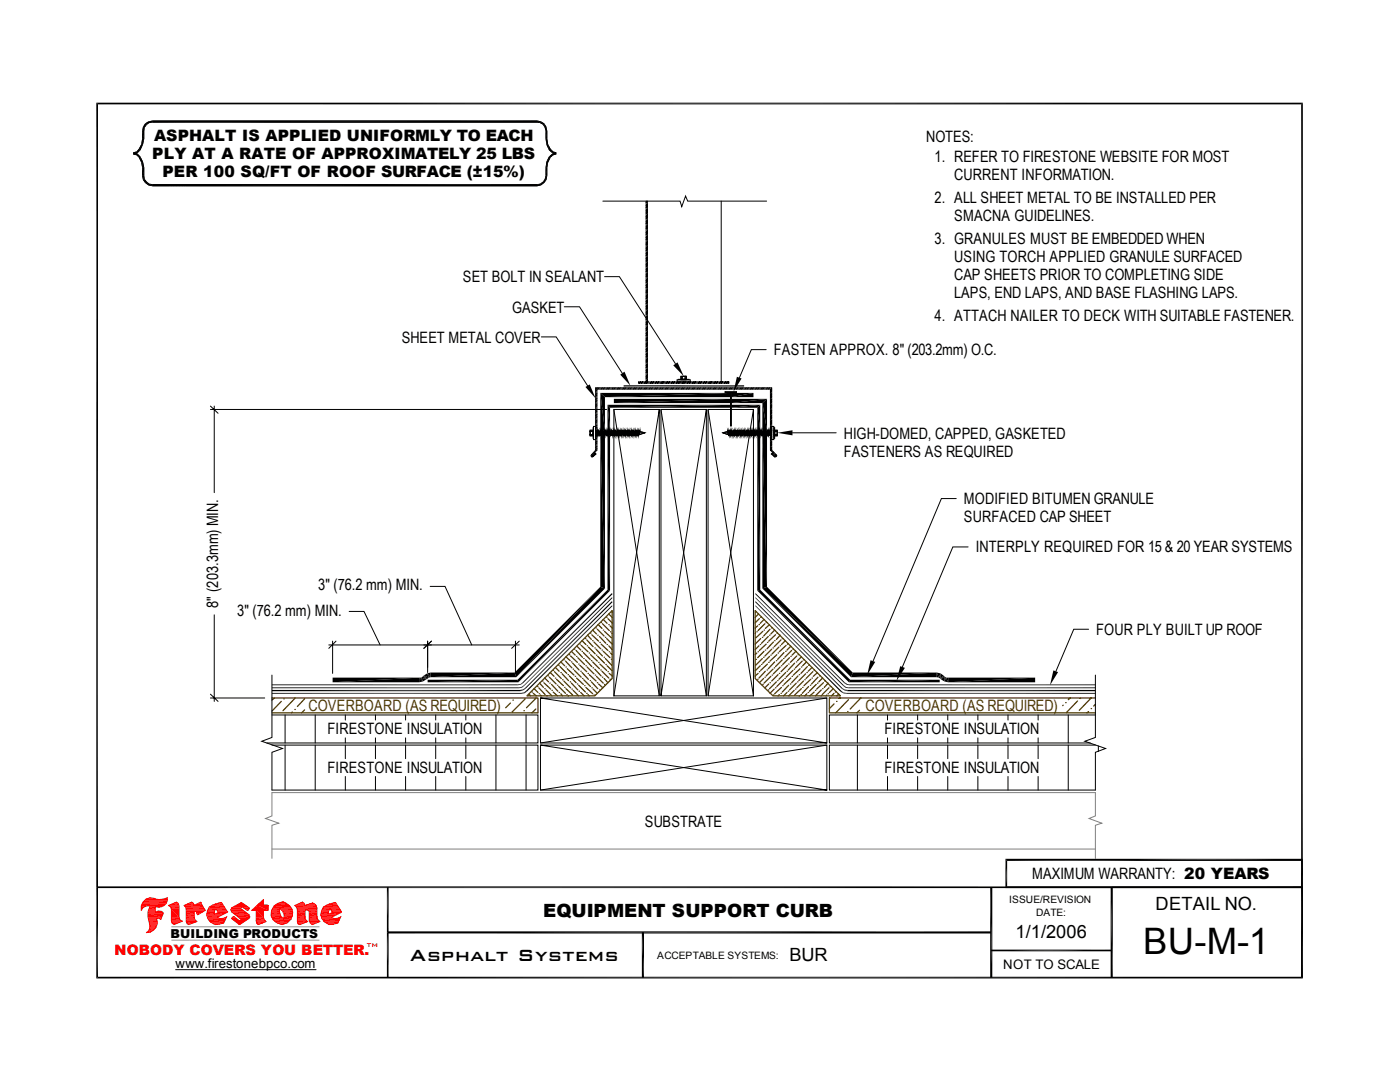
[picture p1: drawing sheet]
<svg xmlns="http://www.w3.org/2000/svg" width="279mm" height="216mm" viewBox="0 0 279 216" stroke-linecap="round" stroke-linejoin="round" font-family="sans-serif">
<defs><g id="words">
<text font-size="7.3" x="228.2" y="190.4">BU-M-1</text>
<text font-size="4.3" x="81.8" y="191.7">Asphalt Systems</text>
<g font-size="3.6">
<text x="108.4" y="182.9">EQUIPMENT SUPPORT CURB</text>
<text x="230.6" y="181.6">DETAIL NO.</text>
<text x="157.6" y="191.9">BUR</text>
<text x="202.7" y="187.1">1/1/2006</text>
</g>
<g font-size="3.1">
<text x="30.7" y="28.1">ASPHALT IS APPLIED UNIFORMLY TO EACH</text>
<text x="184.8" y="28.3">NOTES:</text>
<text x="30.4" y="31.8">PLY AT A RATE OF APPROXIMATELY 25 LBS</text>
<text x="32.4" y="35.3">PER 100 SQ/FT OF ROOF SURFACE (±15%)</text>
<text x="186.5" y="32.3">1. REFER TO FIRESTONE WEBSITE FOR MOST</text>
<text x="190.4" y="36">CURRENT INFORMATION.</text>
<text x="186.5" y="40.5">2. ALL SHEET METAL TO BE INSTALLED PER</text>
<text x="190.4" y="44.1">SMACNA GUIDELINES.</text>
<text x="186.5" y="48.6">3. GRANULES MUST BE EMBEDDED WHEN</text>
<text x="190.4" y="52.2">USING TORCH APPLIED GRANULE SURFACED</text>
<text x="92.4" y="56.3">SET BOLT IN SEALANT</text>
<text x="190.4" y="55.9">CAP SHEETS PRIOR TO COMPLETING SIDE</text>
<text x="190.4" y="59.4">LAPS, END LAPS, AND BASE FLASHING LAPS.</text>
<text x="102.2" y="62.4">GASKET</text>
<text x="186.5" y="64">4. ATTACH NAILER TO DECK WITH SUITABLE FASTENER.</text>
<text x="80.2" y="68.4">SHEET METAL COVER</text>
<text x="154.4" y="70.9">FASTEN APPROX. 8&quot; (203.2mm) O.C.</text>
<text x="168.4" y="87.5">HIGH-DOMED, CAPPED, GASKETED</text>
<text x="168.4" y="91.1">FASTENERS AS REQUIRED</text>
<text x="192.4" y="100.6">MODIFIED BITUMEN GRANULE</text>
<text x="192.4" y="104.2">SURFACED CAP SHEET</text>
<text x="194.7" y="110.2">INTERPLY REQUIRED FOR 15 &amp; 20 YEAR SYSTEMS</text>
<text x="63.5" y="117.8">3&quot; (76.2 mm) MIN.</text>
<text x="43.5" y="121.3" transform="rotate(-90 43.5 121.3)">8&quot; (203.3mm) MIN.</text>
<text x="47.3" y="122.9">3&quot; (76.2 mm) MIN.</text>
<text x="218.8" y="126.7">FOUR PLY BUILT UP ROOF</text>
<text x="65.4" y="146.6">FIRESTONE INSULATION</text>
<text x="176.5" y="146.6">FIRESTONE INSULATION</text>
<text x="65.4" y="154.3">FIRESTONE INSULATION</text>
<text x="176.5" y="154.3">FIRESTONE INSULATION</text>
<text x="128.7" y="164.9">SUBSTRATE</text>
<text x="206" y="175.4">MAXIMUM WARRANTY: 20 YEARS</text>
</g>
<g font-size="3.1" fill="#4c3900">
<text x="61.6" y="141.9">COVERBOARD (AS REQUIRED)</text>
<text x="172.7" y="141.9">COVERBOARD (AS REQUIRED)</text>
</g>
<text font-size="2.9" fill="#f00" x="22.9" y="190.6">NOBODY COVERS YOU BETTER.</text>
<g font-size="2.6">
<text x="35.1" y="193.2">www.firestonebpco.com</text>
<text x="200.2" y="193.3">NOT TO SCALE</text>
</g>
<text font-size="2.5" x="34" y="187.1">BUILDING PRODUCTS</text>
<g font-size="2">
<text x="201.4" y="180.1">ISSUE/REVISION</text>
<text x="206.8" y="182.7">DATE:</text>
<text x="131.1" y="191.3">ACCEPTABLE SYSTEMS:</text>
</g>
<text font-size="1.4" fill="#f00" x="73.2" y="189.1">TM</text>
</g></defs>
<g fill="none" stroke="#000" stroke-width=".2">
<path d="M120.3 40.1h15.4l.4 1.1 .7-2.1 .4 1h15.8M120.6 55.2h3l11.2 17.4M128.9 40.1v36.1l-.2 .3M129.1 40.1l-.2 .3M129.2 41.1l-.3 .3M129.2 42.2l-.3 .3M129.2 43.3l-.3 .2M129.2 44.4l-.3 .2M129.2 45.5l-.3 .1M129.2 46.5l-.3 .2M129.2 47.6l-.3 .2M129.2 48.6l-.3 .3"/>
<path d="M129.2 49.7l-.3 .3M129.2 50.7l-.3 .3M129.2 51.8l-.3 .3M129.2 52.8l-.3 .3M129.2 53.9l-.3 .3M129.2 55l-.3 .2M129.2 56l-.3 .3M129.2 57.2l-.3 .2M129.2 58.2l-.3 .2M129.2 59.3l-.3 .2M129.2 40.8l-.3 .3M129.2 41.8l-.3 .3"/>
<path d="M129.2 42.9l-.3 .3M129.2 44l-.3 .3M129.2 45l-.3 .3M129.2 46.1l-.3 .3M129.2 47.2l-.3 .2M129.2 48.3l-.3 .2M129.2 49.3l-.3 .2M129.2 50.4l-.3 .2M129.2 51.4l-.3 .2M129.2 52.5l-.3 .2M129.2 53.6l-.3 .2M129.2 54.6l-.3 .3"/>
<path d="M129.2 55.7l-.3 .3M129.2 56.7l-.3 .3M129.2 57.8l-.3 .3M129.2 58.8l-.3 .3M129.2 59.9l-.3 .3M129.2 40.1v36.1M143.9 40.1v36.1M108 67.2h3l6.3 9.8M112.6 61.2h3.1l8.5 13.3M119.1 77.8l-.2 .3M119.1 78.8l-.2 .3M119.1 79.9l-.2 .3"/>
<path d="M119.1 78.5l-.2 .2M119.1 79.5l-.2 .3M119.2 77.4l-.3 .2M119.5 77.4l-.2 .2M120.2 77.4l-.2 .2M120.6 77.4l-.2 .2M121.3 77.4l-.2 .2M121.7 77.4l-.3 .2M122.3 77.4l-.1 .2M122.8 77.4l-.3 .2M123.4 77.4l-.2 .2M123.8 77.4l-.3 .2"/>
<path d="M124.5 77.4l-.2 .2M124.9 77.4l-.3 .2M125.6 77.4l-.3 .2M126 77.4l-.3 .2M126.7 77.4l-.3 .2M127 77.4l-.3 .2M127.4 76.2h18.1v.3h-18.1zM127.7 77.4l-.3 .2M127.8 76.2l-.2 .3M128.1 77.4l-.3 .2M128.3 76.2l-.3 .3M128.8 77.4l-.3 .2"/>
<path d="M129.1 77.4l-.2 .2M129.2 67.7l-.3 .3M129.2 68.8l-.3 .3M129.2 69.8l-.3 .3M129.2 71l-.3 .2M129.2 72l-.3 .2M129.2 73.1l-.3 .2M129.2 75.2l-.3 .2M129.2 68.4l-.3 .3M129.2 69.5l-.3 .3M129.2 70.5l-.3 .3M129.2 71.6l-.3 .3"/>
<path d="M129.2 72.7l-.3 .3M129.2 73.7l-.3 .3M129.2 74.8l-.3 .3M129.2 75.9l-.3 .2M129.2 60.3l-.3 .2M129.2 61.4l-.3 .2M129.2 62.4l-.3 .3M129.2 63.5l-.3 .3M129.2 64.6l-.3 .2M129.2 65.6l-.3 .3M129.2 66.7l-.3 .3M129.2 74.2l-.3 .1"/>
<path d="M129.2 61l-.3 .2M129.2 62.1l-.3 .2M129.2 63.2l-.3 .2M129.2 64.2l-.3 .2M129.2 65.3l-.3 .2M129.2 66.3l-.3 .2M129.2 67.4l-.3 .2M129.3 76.2l-.3 .3M129.8 77.4l-.3 .2M130 76.2l-.2 .3M130.2 77.4l-.2 .2M130.4 76.2l-.3 .3"/>
<path d="M130.9 77.4l-.3 .2M131.1 76.2l-.3 .3M131.2 77.4l-.2 .2M131.5 76.2l-.3 .3M131.9 77.4l-.2 .2M132.2 76.2l-.3 .3M132.3 77.4l-.2 .2M132.5 76.2l-.3 .3M133 77.4l-.2 .2M133.2 76.2l-.3 .3M133.3 77.4l-.2 .2M133.6 76.2l-.3 .3"/>
<path d="M134.1 77.4l-.2 .2M134.3 76.2l-.3 .3M134.5 77.4l-.3 .2M134.6 76.2l-.2 .3M135.1 75.8h2.7v.4h-2.7zM135.1 77.4l-.2 .2M135.3 76.2l-.3 .3M135.4 75.7l2.1 .1zM135.6 77.4l-.3 .2M135.7 76.2l-.2 .3M135.9 75.1h.2v.6h-.2zM135.9 75.1h1.1v.6h-.3v-.6h.3v.6h-1.1z"/>
<path d="M135.9 75.8h1.1M136.1 75.1h.8M136.1 75.7h.8M136.1 75.2l.6-.1v.6h-.5zM136.2 77.4l-.2 .2M136.4 76.2l-.3 .3M136.6 77.4l-.3 .2M136.7 76.2l-.2 .3M137.2 77.4l-.2 .2M137.4 76.2l-.2 .3M137.7 77.4l-.3 .2M137.8 76.2l-.2 .3"/>
<path d="M138.3 77.4l-.2 .2M138.5 76.2l-.2 .3M138.7 77.4l-.3 .2M138.9 76.2l-.3 .3M139.4 77.4l-.3 .2M139.6 76.2l-.2 .3M139.8 77.4l-.3 .2M140 76.2l-.3 .3M140.5 77.4l-.3 .2M140.6 76.2l-.2 .3M140.8 77.4l-.3 .2M141 76.2l-.2 .3"/>
<path d="M141.5 77.4l-.3 .2M141.7 76.2l-.2 .3M141.9 77.4l-.3 .2M142.1 76.2l-.3 .3M142.6 77.4l-.3 .2M142.7 76.2l-.2 .3M142.9 77.4l-.2 .2M143.2 76.2l-.3 .3M143.6 77.4l-.2 .2M143.8 76.2l-.2 .3M144 77.4l-.2 .2M144.2 76.2l-.3 .3"/>
<path d="M144.7 78.1h2.3v.2h-2.3zM144.7 77.4l-.3 .2M144.9 76.2l-.3 .3M145 77.4l-.1 .2M145.3 76.2l-.3 .3M145.8 78.3l.1 6.8 .1-6.8M145.8 77.4l-.3 .2M146.1 77.4l-.2 .2M146.8 77.4l-.2 .2M147.2 77.4l-.2 .2M147.9 77.4l-.2 .2M148.3 77.4l-.3 .2"/>
<path d="M148.9 77.4l-.2 .2M149.4 77.4l-.3 .2M150 77.4l-.2 .2M150.4 77.4l-.3 .2M151 77.4l-.2 .2M151.5 77.4l-.3 .2M152.1 77.4l-.2 .2M152.5 77.4l-.3 .2M153.2 77.4l-.2 .2M153.6 77.4l-.3 .2M154 78l-.2 .2M154 79.1l-.2 .2"/>
<path d="M154 77.6l-.2 .3M154 78.7l-.2 .2M154 79.8l-.2 .2M42 81.7h79.1M42 81l1.5 1.5M42.8 81v17.3M117.8 86.1l.6 .1-.1 .5-.5-.1zM117.8 85.9h.5l.1 .1-.6 .1zM117.8 85.9h.6l-.1 1.1h-.5v-.3l.6 .1-.1 .2h-.5zM117.8 85.9v.9M118.4 85.3v2.2zM118.4 85.9v.9"/>
<path d="M118.4 85.1h.5v2.6h-.5zM118.4 85.9v1.1M118.9 85.9h.1M118.9 90.5l-.8 .7M119 86.1h.1l-.2 .6 .1 .2 .1-.2v3.1l-1 1v.2h.2l.5-.6 .2 .2-.8 .6-.3-.3 .1-.1 .9-1v-12.4h35.1v12.4l.9 1v.3l-.2 .1-.8-.6 .2-.2 .5 .6h.2v-.2l-1-1v-3.1l.1 .2 .1-.2-.1-.6M119 86.1l.2-.2v.2M119 86.1v-.2l-.1 .5M119.1 80.9l-.2 .3M119.1 82l-.2 .3M119.1 83.1l-.2 .3M119.1 84.2l-.2 .2M119.1 85.3l-.2 .2"/>
<path d="M119.1 87.4l-.2 .2M119.1 88.4l-.2 .2M119.1 89.5l-.2 .2M119.1 80.6l-.2 .3M119.1 81.7l-.2 .3M119.1 82.7l-.2 .3M119.1 83.8l-.2 .3M119.1 84.8l-.2 .3M119.1 85.9l-.1 .2M119.1 87l-.2 .2M119.1 88.1l-.2 .2M119.1 89.1l-.2 .2"/>
<path d="M119.1 86v-8.4h34.7v8.4M119.2 85.9l-.1 .8-.1 .2zM119.2 86.1h.2l-.3 .6zM119.2 85.9l-.2 1zM119.5 85.9v.2l-.2 .8zM119.5 85.9l-.2 1-.1-.2zM119.5 86.1v.6h-.1zM119.5 86.1v-.2l-.3 .2-.1 .6 .2 .2 .1-.2M119.6 86.1l.2-.2-.3 1zM119.8 85.9l-.3 1zM119.8 86.1h.2l-.2 .6h-.2zM119.8 86.1v-.2l-.3 .2-.1 .6h.1v.2l.1-.2"/>
<path d="M120.1 85.9l-.1 .8-.2 .2zM120.1 86.1h.1l-.2 .6zM120.1 85.9l-.3 1zM120.1 86.1v-.2l-.3 .2-.2 .6h.2v.2l.2-.2M120.3 85.9l.1 .2-.3 .8zM120.3 85.9l-.2 1v-.2zM120.4 86.1v.6h-.2zM120.4 86.1l-.1-.2-.2 .2-.1 .6 .1 .2 .1-.2M120.5 86.1l.1-.2-.2 1zM120.6 85.9l-.2 1zM120.6 86.1h.2l-.2 .6h-.1zM120.6 86.1v-.2l-.2 .2-.2 .6h.2v.2l.1-.2"/>
<path d="M120.9 85.9l-.1 .8-.2 .2zM120.9 86.1h.2l-.3 .6zM120.9 85.9l-.3 1zM120.9 86.1v-.2l-.3 .2-.1 .6h.1v.2l.2-.2M121.2 85.9v.2l-.2 .8zM121.2 85.9l-.2 1-.1-.2zM121.2 86.1v.6h-.1zM121.2 86.1v-.2l-.3 .2-.1 .6 .2 .2 .1-.2M121.3 86.1l.2-.2-.3 1zM121.5 85.9l-.3 1zM121.5 86.1h.2l-.2 .6h-.2zM121.5 86.1v-.2l-.3 .2-.1 .6h.1v.2l.1-.2"/>
<path d="M121.8 85.9l-.1 .8-.2 .2zM121.8 86.1h.1l-.2 .6zM121.8 85.9l-.3 1zM121.8 86.1v-.2l-.3 .2-.2 .6h.2v.2l.2-.2M121.9 86.7h.2M122 85.9l-.2 1zM122 86.1l-.1 .6h.2M122 86.1h.2l-.1 .6M122 85.9l-.2 1v-.2zM122 86.1v-.2l-.2 .2-.1 .6 .1 .2 .1-.2M122 86.1h.2M122 86.1l-.1 .6"/>
<path d="M122.1 86.7v.2M122.2 86.1l-.1 .8M122.2 86.1l.1-.2-.2 1M122.2 86.1l.1-.2v.2l.3-.2v.2l.3-.2v.2l.3-.2v.2M122.3 85.9l-.2 1zM122.3 86.1v.6h-.1zM122.4 86.1l.2-.2-.3 1zM122.5 86.7l-.2 .2v-.2h-.1l-.1 .2M122.5 86.7l.2 .2 .1-.2h.1v.2l.1-.2h.2v.2l.2-.2M122.5 81.7l.7 4.4M122.5 86.7v52.2M122.6 85.9l-.1 .8-.2 .2z"/>
<path d="M122.6 86.1h.2l-.3 .6zM122.9 85.9l-.2 1zM122.9 85.9l-.2 1-.1-.2zM122.9 86.1h.1l-.1 .6h-.1zM123 86.1l.2-.2-.3 1zM123.2 85.9l-.3 1zM123.2 86.1v.6h-.2zM123.2 86.1l.2-.2v.2l.3-.2v.2l.3-.2v.2l.3-.2v.2l.2-.2v.2l.3-.2 .1 .2 .2-.2v.2l.3-.2v.2l.2-.2 .1 .2 .3-.2v.2l.2-.2v.2l.3-.2 .1 .2 .2-.2v.2l.3-.2v.2l.2-.2 .2 .2 .2-.2v.2l1 .3M123.3 86.1l.1-.2-.2 1zM123.4 86.7l8.2 52.2M123.4 85.9v.8l-.2 .2zM123.4 86.1h.2l-.2 .6z"/>
<path d="M123.7 85.9l-.2 1zM123.7 85.9l-.2 1-.1-.2zM123.7 86.1h.2l-.1 .6h-.2zM124 85.9v.2l-.2 .8zM124 85.9l-.2 1zM124 86.1v.6h-.1zM124.1 86.1l.2-.2-.3 1zM124.3 85.9l-.1 .8-.2 .2zM124.3 86.1h.2l-.3 .6zM124.5 85.9l-.1 1zM124.5 85.9l-.1 1-.1-.2zM124.5 86.1h.2l-.1 .6h-.1z"/>
<path d="M124.8 85.9l.1 .2-.3 .8zM124.8 85.9l-.2 1zM124.9 86.1v.6h-.2zM125 86.1l.1-.2-.2 1zM125.1 85.9v.8l-.2 .2zM125.1 86.1h.2l-.2 .6zM125.4 85.9l-.2 1zM125.4 85.9l-.2 1-.1-.2zM125.4 86.1h.2l-.1 .6h-.2zM125.6 85.9l.1 .2-.2 .8zM125.6 85.9l-.1 1zM125.7 86.1v.6h-.1z"/>
<path d="M125.8 86.1l.2-.2-.3 1zM126 85.9l-.1 .8-.2 .2zM126 86.1h.2l-.3 .6zM126.2 85.9l-.1 1zM126.2 85.9l-.1 1-.1-.2zM126.2 86.1h.2l-.1 .6h-.1zM126.5 85.9l.1 .2-.3 .8zM126.5 85.9l-.2 1zM126.6 86.1v.6h-.2zM126.7 86.1l.1-.2-.2 1zM126.8 85.9l-.1 .8-.1 .2zM126.8 86.1h.2l-.3 .6z"/>
<path d="M127.1 85.9l-.2 1zM127.1 85.9l-.2 1-.1-.2zM127.1 86.1h.2l-.1 .6h-.2zM127.3 85.9l.1 .2-.2 .8zM127.3 85.9l-.1 1zM127.4 86.1v.6h-.1zM127.5 86.1l.2-.2-.3 1zM127.6 86.4h1.1M127.7 85.9l-.1 .8 .1-.6 1 .3-1.3 .5zM128.7 86.4l-1.3 .5v-.2l-.2 .2v-.2l-.3 .2-.1-.2-.2 .2v-.2l-.3 .2v-.2l-.2 .2-.1-.2-.3 .2v-.2l-.2 .2v-.2l-.3 .2-.1-.2-.2 .2v-.2l-.3 .2v-.2l-.2 .2-.1-.2-.3 .2v-.2l-.2 .2v-.2l-.3 .2-.1-.2M131.6 81.7l-9.1 57.2h9.1v-57.2h-9.1v4.3M131.9 81.7l9.1 57.2"/>
<path d="M141 81.7l-9.1 57.2h9.1v-57.2h-9.1v57.2M141.3 81.7l9.1 57.2M144.3 86.4l.9-.3 .2 .6-.2-.6 .1-.2 .2 1-.1-.2zM144.3 86.4l1.1 .3 .1 .2v-.2l.2 .2 .1-.2 .2 .2v-.2l.3 .2v-.2l.3 .2v-.2l.3 .2v-.2l.3 .2v-.2l.2 .2 .1-.2 .2 .2v-.2l.3 .2v-.2l.3 .2v-.2l.3 .2v-.2l.2 .2v-.2l.3 .2 .1-.2 .2 .2v-.2l.3 .2v-.2l.2 .2 .1-.2 .3 .2v-.2l.2 .2v-.2h.2l.1 .2M144.3 86.4h1M145.3 85.9l.2 1zM145.4 86.1h.1l.1 .6h-.1zM145.5 85.9l.2 1zM145.5 85.9l.3 .8-.1 .2zM145.6 86.1h.2l.1 .6zM145.8 85.9l.2 1-.1-.2zM145.8 85.9l.2 .2v.8z"/>
<path d="M145.8 81.7h-4.5v57.2M146 86.1l.2 .6h-.2zM146 81.7h4.4v57.2h-9.1l9.1-57.2M146 85.9l.3 1zM146 85.9l.2 .2 .1 .8zM146.2 86.1h.2l.1 .6h-.2zM146.4 85.9l.2 1zM146.4 85.9l.2 .8v.2zM146.5 86.1h.1l.1 .6zM146.6 85.9l.3 1-.2-.2zM146.6 85.9l.2 .2 .1 .8zM146.8 86.1l.3 .6h-.2z"/>
<path d="M146.9 85.9l.3 1zM146.9 85.9l.2 .2 .1 .8zM147.1 86.1h.1l.1 .6h-.1zM147.2 85.9l.2 1zM147.2 85.9l.3 .8-.1 .2zM147.3 86.1h.2l.1 .6zM147.5 85.9l.2 1-.1-.2zM147.5 85.9l.2 1zM147.6 86.1h.1l.2 .6h-.2zM147.7 85.9l.3 1zM147.7 85.9l.2 .2 .1 .8zM147.9 86.1l.3 .6h-.2z"/>
<path d="M148.1 85.9l.2 1-.3-.8zM148.1 85.9l.2 .8v.2zM148.2 86.1h.1l.1 .6zM148.3 85.9l.3 1-.2-.2zM148.3 85.9l.3 1zM148.4 86.1h.2l.2 .6h-.2zM148.6 85.9l.2 1zM148.6 85.9l.2 .2v.8zM148.8 86.1l.2 .6h-.2zM148.9 85.9l.2 1-.3-.8zM148.9 85.9l.3 .8-.1 .2zM149 86.1h.2l.1 .6z"/>
<path d="M149.2 85.9l.2 1-.1-.2zM149.2 85.9l.2 1zM149.3 86.1h.1l.2 .6h-.2zM149.4 85.9l.3 1zM149.4 85.9l.2 .2 .1 .8zM149.6 86.1l.3 .6h-.2zM149.8 85.9l.1 1-.2-.8zM149.8 85.9l.2 .8-.1 .2zM149.9 86.1h.1l.1 .6zM150 85.9l.3 1-.2-.2zM150 85.9l.3 1zM150.1 86.1h.2l.2 .6h-.2z"/>
<path d="M150.3 85.9l.2 1zM150.3 85.9l.2 .2v.8zM150.5 86.1l.2 .6h-.2zM150.6 85.9l.2 1-.3-.8zM150.7 86.1l.2 .6-.1 .2M150.7 86.1l-.1-.2 .2 1M150.7 86.1l-.1-.2-.1 .2-.2-.2v.2l-.3-.2v.2l-.2-.2-.1 .2-.3-.2v.2l-.2-.2v.2l-.3-.2-.1 .2-.2-.2v.2l-.3-.2v.2l-.2-.2-.1 .2-.3-.2v.2l-.2-.2v.2l-.3-.2v.2l-.3-.2v.2l-.3-.2v.2l-.2-.2v.2l-.4-.2v.2l-.2-.2v.2l-.3-.2v.2h-.1l-.1-.2-.1 .2-.9 .3M150.7 86.1h.2M150.9 85.9l.2 1-.1-.2zM150.9 86.1v.6M150.9 86.1h-.2l.2 .6M150.9 85.9l.2 1z"/>
<path d="M150.9 86.1v-.2l.2 .2 .2 .6h-.2v.2l-.1-.2M150.9 86.7h.1M150.9 86.7l-.1 .2M150.9 86.1l.1 .6M151 86.1h.1l.2 .6h-.2zM151.1 85.9l.3 1zM151.1 85.9l.2 .2 .1 .8zM151.1 86.1v-.2l.3 .2 .2 .6h-.2v.2l-.1-.2M151.3 86.1l.3 .6h-.2zM151.4 86.1l.1-.2 .2 .2 .1 .6-.2 .2v-.2M151.5 85.9l.1 1-.2-.8zM151.5 85.9l.2 .8-.1 .2z"/>
<path d="M151.6 86.1h.1l.1 .6zM151.7 85.9l.3 1-.2-.2zM151.7 85.9l.3 1zM151.7 86.1v-.2l.3 .2 .1 .6h-.1v.2l-.2-.2M151.8 86.1h.2l.1 .6h-.1zM152 85.9l.2 1zM152 85.9l.1 .2 .1 .8zM152 86.1v-.2l.2 .2 .2 .6h-.2v.2l-.1-.2M152.1 86.1l.3 .6h-.2zM152.2 86.1l.1-.2 .3 .2 .1 .6-.2 .2-.1-.2M152.3 85.9l.2 1-.3-.8zM152.3 85.9l.3 .8-.1 .2z"/>
<path d="M152.4 86.1h.2l.1 .6zM152.6 85.9l.2 1-.1-.2zM152.6 85.9l.2 1zM152.6 86.1v-.2l.2 .2 .1 .6-.1 .2-.1-.2M152.7 86.1h.1l.1 .6zM152.8 85.9l.3 1-.2-.2zM152.8 85.9l.2 .2 .1 .8zM152.8 86.1v-.2l.3 .2 .1 .6h-.1v.2l-.2-.2M153 86.1l.2 .6h-.1zM153.1 86.1l.1-.2 .2 .2 .1 .6h-.2v.2l-.1-.2M153.2 85.9l.1 1-.2-.8zM153.2 85.9l.1 1z"/>
<path d="M153.2 86.1h.2l.1 .6h-.2zM153.4 85.9l.3 1-.2-.2zM153.4 85.9l.3 1zM153.4 86.1v-.2l.3 .2 .1 .6-.1 .2-.2-.2M153.5 86.1h.2l.1 .6zM153.7 85.9l.2 1-.1-.2zM153.7 85.9l.1 .2 .1 .8zM153.7 86.1v-.2l.2 .2M153.8 86.7v.1M154 85.1h.4v2.6h-.4zM154 86v.4M154 80.1l-.2 .2"/>
<path d="M154 81.2l-.2 .2M154 82.3l-.2 .2M154 83.3l-.2 .3M154 84.4l-.2 .3M154 85.4l-.2 .3M154 87.5l-.2 .3M154 88.6l-.2 .3M154 89.7l-.2 .2M154 80.9l-.2 .2M154 81.9l-.2 .2M154 83l-.2 .2M154 84l-.2 .2"/>
<path d="M154 85.1l-.2 .2M154 87.2l-.2 .3M154 88.2l-.2 .3M154 89.3l-.2 .3M154 85.9l-.1 .2M154.2 90.6l-.1 .1M154.3 90.1l-.1 .2M154.4 85.3h.2v2.2h-.2zM154.4 90.3l-.1 .1M154.4 85.9v1.1M154.5 90.9l-.1 .1M154.6 86.1h.5l-.1 .6h-.4z"/>
<path d="M154.6 85.9h.5v.2h-.5zM154.6 85.9h.5v1.1h-.5v-.3h.5v.3h-.5zM154.6 85.9v.9M154.9 90.7l-.2 .1M154.9 90.8l-.3 .4M155.1 85.9v.9M158.2 86.4h8.7M190.8 99.5h-2.9l-13.7 32.4M85.9 117h2.9l5.3 11.7M193.2 109.1h-3l-10.1 24M42 139.3h10.8M42 138.5l1.5 1.5"/>
<path d="M42.8 122.7v17.3M54.3 134.7v12.5l-2.1 .7 4.2 1.5-2.1 .7v7.5h53.1v-8.9h-53.1M54.3 137.2h49.2M54.3 138.3h49.7M54.3 136.7h49M65.6 128.7h38M66.4 127.9v6.5M67.1 127.9l-1.5 1.5M69.7 122h2.9l3.3 6.7M85.3 127.9v6.3M86.1 127.9l-1.5 1.5M102.9 127.9v6.5"/>
<path d="M103.6 127.9l-1.5 1.5M107.9 139.3v9h57.1v-9h-57.1l57.1 9M165 139.3l-57.1 9M168.9 138.3h49.7M169.3 137.2h49.3M169.6 136.7h49M217.3 125.6h-3l-3.6 8.3M218.6 134.7v12.5l-2.1 .7 4.1 1.5-2 .7v7.5h-53.1v-8.9h53.1M54.3 142.7h53.1v5.6h-54.1M56.9 142.7v5.6M56.9 148.7v8.9M62.9 142.7v5.6"/>
<path d="M62.9 148.7v8.9M68.9 142.7v1M68.9 147.2v1.1M68.9 148.7v2.7M68.9 154.9v2.7M74.9 142.7v1M74.9 147.2v1.1M74.9 148.7v2.7M74.9 154.9v2.7M80.9 142.7v1M80.9 147.2v1.1M80.9 148.7v2.7"/>
<path d="M80.9 154.9v2.7M87 142.7v1M87 147.2v1.1M87 148.7v2.7M87 154.9v2.7M93 142.7v1M93 147.2v1.1M93 148.7v2.7M93 154.9v2.7M99 142.7v5.6M99 148.7v8.9M105 142.7v5.6"/>
<path d="M105 148.7v8.9M107.9 148.7v8.9h57.1v-8.9h-57.1l57.1 8.9M165 148.7l-57.1 8.9M171.1 142.7v5.6M171.1 148.7v8.9M177.1 142.7v1M177.1 147.2v1.1M177.1 148.7v2.7M177.1 154.9v2.7M183.1 142.7v1M183.1 147.2v1.1M183.1 148.7v2.7"/>
<path d="M183.1 154.9v2.7M189.1 142.7v1M189.1 147.2v1.1M189.1 148.7v2.7M189.1 154.9v2.7M195.2 142.7v1M195.2 147.2v1.1M195.2 148.7v2.7M195.2 154.9v2.7M201.2 142.7v1M201.2 147.2v1.1M201.2 148.7v2.7"/>
<path d="M201.2 154.9v2.7M207.2 142.7v1M207.2 147.2v1.1M207.2 148.7v2.7M207.2 154.9v2.7M213.2 142.7v5.6M213.2 148.7v8.9M218.6 142.7h-53.1v5.6h52.1M219.2 148.8v1.1"/>
</g>
<g fill="none" stroke="#4c3900" stroke-width=".25">
<path d="M54.3 139.3h53.1v2.9h-53.1M54.8 139.3l-.5 .4M56.1 140l-1.8 1.9M56.6 139.4h.1M58.9 139.3l-2.4 2.5M60.8 139.4l-1.4 1.6M102.4 139.7h.1M104.8 139.4l-2.6 2.7M105.6 138.5l.3 .4M106.2 138.1h.1M106.4 138.3l.6 .6M106.6 137.4l.8 .8"/>
<path d="M107 139.3l-1.9 1.9M107.3 137h.1M107.5 137.2l1.3 1.4M107.6 138.4h.1M107.7 136.3l.8 .9M107.9 138.7l.1 .2M108.3 135.9h.1M108.5 136.2l1.4 1.3M108.7 137.4h.1M108.7 135.3l.8 .8M109 137.7l1.2 1.2M109.1 138.9h.1"/>
<path d="M109.4 134.9h.1M109.6 135.1l1.4 1.4M109.7 136.3h.1M109.8 134.2l.8 .8M110.1 136.6l1.2 1.3M110.2 137.8h.1M110.4 133.8h.1M110.4 138.1l.9 .8M110.7 134l1.3 1.4M110.8 135.3h.1M110.8 133.2l.8 .7M111.1 135.6l1.3 1.2"/>
<path d="M111.3 136.7h.1M111.5 132.8h.1M111.5 137l1.4 1.3M111.6 138.2h.1M111.8 133l1.3 1.4M111.9 134.2h.1M111.9 138.4l.4 .5M111.9 132.1l.8 .7M112.2 134.5l1.3 1.3M112.3 135.6h.1M112.5 131.7h.1M112.5 135.9l1.4 1.3"/>
<path d="M112.7 137.2h.1M112.9 131.9l1.2 1.4M112.9 133.1h.1M112.9 137.4l1.4 1.3M112.9 131.1l.9 .7M113.1 138.6h.1M113.2 133.4l1.4 1.3M113.4 134.6h.1M113.4 138.9h.1M113.6 130.6h.1M113.6 134.9l1.4 1.3M113.8 136.1h.1"/>
<path d="M113.9 130.9l1.3 1.3M114 132.1h.1M114 136.3l1.3 1.4M114 130l.8 .7M114.1 137.5h.1M114.3 132.3l1.3 1.4M114.4 133.5h.1M114.4 137.8l1.1 1.1M114.6 129.5h.1M114.6 133.8l1.4 1.3M114.8 135h.1M115 129.8l1.2 1.3"/>
<path d="M115.1 131h.1M115.1 135.3l1.3 1.3M115.1 128.9l.8 .8M115.2 136.5h.1M115.3 131.2l1.4 1.4M115.5 132.5h.1M115.5 136.7l1.3 1.4M115.6 137.9h.1M115.7 128.5h.1M115.7 132.8l1.4 1.2M115.9 133.9h.1M115.9 138.2l.7 .7"/>
<path d="M116 128.8l1.3 1.2M116.2 130h.1M116.2 134.2l1.2 1.4M116.2 127.8l.7 .8M116.2 135.4h.1M116.4 130.2l1.4 1.4M116.5 131.4h.1M116.5 135.6l1.4 1.4M116.7 136.8h.1M116.8 127.4h.1M116.8 131.7l1.3 1.3M116.9 132.8h.1"/>
<path d="M116.9 137.2l1.4 1.2M117.1 138.3h.1M117.1 127.7l1.3 1.3M117.2 128.9h.1M117.2 133.1l1.3 1.4M117.3 126.7l.7 .9M117.3 134.4h.1M117.3 138.6l.3 .3M117.4 129.1l1.4 1.4M117.6 130.3h.1M117.6 134.6l1.4 1.3M117.8 135.8h.1"/>
<path d="M117.9 126.3h.1M117.9 130.6l1.3 1.3M118 131.8h.1M118 136.1l1.3 1.3M118.1 137.2h.1M118.1 126.7l1.4 1.2M118.3 127.8h.1M118.3 132.1l1.3 1.3M118.3 125.7l.7 .8M118.4 133.3h.1M118.4 137.5l.8 .8M118.5 138.7h.1"/>
<path d="M118.5 128.1l1.4 1.4M118.7 129.3h.1M118.7 133.5l1.3 1.4M118.8 134.7h.1M119 125.3h.1M119 129.5l1.2 1.4M119 130.7h.1M119 135l1.4 1.3M119.2 136.2h.1M119.2 125.6l1.4 1.3M119.3 126.7h.1M119.3 131l1.3 1.3"/>
<path d="M119.4 124.6l.7 .8M119.5 132.2h.1M119.5 136.5l.8 .7M119.6 137.7h.1M119.6 127l1.3 1.4M119.7 128.2h.1M119.7 132.5l1.4 1.3M119.9 133.7h.1M120 124.2h.1M120 128.5l1.3 1.3M120.1 129.7h.1M120.1 133.9l1.4 1.4"/>
<path d="M120.2 135.1h.1M120.2 124.5l1.4 1.3M120.4 125.7h.1M120.4 130l1.4 1.2M120.4 123.6l.8 .8M120.6 131.1h.1M120.6 135.4l.7 .8M120.6 136.6h.1M120.6 126l1.4 1.3M120.8 127.2h.1M120.8 131.4l1.3 1.4M120.9 132.6h.1"/>
<path d="M121.1 123.2h.1M121.1 127.4l1.1 1.1M121.2 128.6h.1M121.2 132.8l1 1.1M121.3 134h.1M121.3 123.4l.9 .9M121.5 124.6h.1M121.5 128.9l.7 .7M121.5 122.5l.7 .7M121.6 130h.1M121.6 134.4l.6 .5M121.8 135.6h.1"/>
<path d="M121.8 124.9l.4 .4M121.8 126.1h.1M121.8 130.3l.4 .3M122 131.6h.1M122.1 122.1h.1M122.1 126.3l.1 .1M122.2 121.8v13.6l-3.5 3.5h-13.5zM150.7 121.8l17 17.1h-13.4l-3.6-3.5zM150.8 122.1h.1M150.8 126.3l-.1 .1M150.9 131.6h.1M151 126.1h.1"/>
<path d="M151 130.3l-.3 .3M151.2 124.9l-.5 .4M151.2 135.6h.1M151.3 130h.1M151.3 134.4l-.6 .5M151.4 122.5l-.7 .7M151.5 124.6h.1M151.5 128.9l-.8 .7M151.6 123.4l-.9 .9M151.6 134h.1M151.7 128.6h.1M151.7 132.8l-1 1.1"/>
<path d="M151.8 123.2h.1M151.8 127.4l-1.1 1.1M152 132.6h.1M152.1 127.2h.1M152.1 131.4l-1.3 1.4M152.2 126l-1.3 1.3M152.2 136.6h.1M152.4 131.1h.1M152.4 135.4l-.8 .8M152.5 123.6l-.8 .8M152.5 125.7h.1M152.5 130l-1.3 1.2"/>
<path d="M152.7 124.5l-1.4 1.3M152.7 135.1h.1M152.7 129.7h.1M152.7 133.9l-1.2 1.4M152.9 124.2h.1M152.9 128.5l-1.3 1.3M153.1 133.7h.1M153.2 128.2h.1M153.2 132.5l-1.4 1.3M153.3 127l-1.3 1.4M153.3 137.7h.1M153.4 132.2h.1"/>
<path d="M153.4 136.5l-.7 .7M153.6 124.6l-.9 .8M153.6 126.7h.1M153.6 131l-1.4 1.3M153.7 125.6l-1.3 1.3M153.7 136.2h.1M153.8 130.7h.1M153.8 135l-1.3 1.3M154 125.3h.1M154 129.5l-1.3 1.4M154.1 134.7h.1M154.3 129.3h.1"/>
<path d="M154.3 133.5l-1.4 1.4M154.3 128.1l-1.2 1.4M154.3 138.7h.1M154.5 133.3h.1M154.5 137.5l-.8 .8M154.6 125.7l-.8 .8M154.6 127.8h.1M154.6 132.1l-1.3 1.3M154.8 126.7l-1.4 1.2M154.8 137.2h.1M154.9 131.8h.1M154.9 136.1l-1.3 1.3"/>
<path d="M155 126.3h.1M155 130.6l-1.3 1.3M155.2 135.8h.1M155.3 130.3h.1M155.3 134.6l-1.3 1.3M155.4 129.1l-1.3 1.4M155.5 134.4h.1M155.5 138.6l-.2 .3M155.7 126.7l-.8 .9M155.7 128.9h.1M155.7 133.1l-1.4 1.4M155.9 127.7l-1.4 1.3"/>
<path d="M155.9 138.3h.1M156 132.8h.1M156 137.2l-1.4 1.2M156.1 127.4h.1M156.1 131.7l-1.3 1.3M156.2 136.8h.1M156.4 131.4h.1M156.4 135.6l-1.4 1.4M156.5 130.2l-1.3 1.4M156.6 135.4h.1M156.7 127.8l-.7 .8M156.8 130h.1"/>
<path d="M156.8 134.2l-1.4 1.4M156.9 128.8l-1.4 1.2M157.1 133.9h.1M157.1 138.2l-.7 .7M157.1 128.5h.1M157.1 132.8l-1.2 1.2M157.3 137.9h.1M157.4 132.5h.1M157.4 136.7l-1.3 1.4M157.6 131.2l-1.4 1.4M157.7 136.5h.1M157.8 128.9l-.7 .8"/>
<path d="M157.8 131h.1M157.8 135.3l-1.3 1.3M158 129.8l-1.4 1.3M158.1 135h.1M158.2 129.5h.1M158.2 133.8l-1.3 1.3M158.5 133.5h.1M158.5 137.8l-1.1 1.1M158.6 132.3l-1.3 1.4M158.7 137.5h.1M158.8 130l-.7 .7M158.9 132.1h.1"/>
<path d="M158.9 136.3l-1.3 1.4M159 130.9l-1.3 1.3M159.2 136.1h.1M159.3 130.6h.1M159.3 134.9l-1.3 1.3M159.5 134.6h.1M159.5 138.9h.1M159.7 133.4l-1.4 1.3M159.9 138.6h.1M159.9 131.1l-.7 .7M159.9 133.1h.1M159.9 137.4l-1.3 1.3"/>
<path d="M160.1 131.9l-1.4 1.4M160.2 137.2h.1M160.4 131.7h.1M160.4 135.9l-1.4 1.3M160.6 135.6h.1M160.8 134.5l-1.4 1.3M161 132.1l-.8 .7M161 134.2h.1M161 138.4l-.4 .5M161.1 133l-1.2 1.4M161.3 138.2h.1M161.4 132.8h.1"/>
<path d="M161.4 137l-1.3 1.3M161.7 136.7h.1M161.8 135.6l-1.4 1.2M162.1 133.2l-.8 .7M162.1 135.3h.1M162.2 134l-1.3 1.4M162.5 133.8h.1M162.5 138.1l-.9 .8M162.7 137.8h.1M162.9 136.6l-1.4 1.3M163.2 134.2l-.9 .8M163.2 136.3h.1"/>
<path d="M163.2 135.1l-1.2 1.4M163.6 134.9h.1M163.8 138.9h.1M163.9 137.7l-1.2 1.2M164.2 135.3l-.8 .8M164.2 137.4h.1M164.3 136.2l-1.3 1.3M164.6 135.9h.1M165 138.7l-.2 .2M165.3 136.3l-.8 .9M165.3 138.4h.1M165.4 137.2l-1.3 1.4"/>
<path d="M165.7 137h.1M166.3 137.4l-.8 .8M166.5 138.3l-.6 .6M166.7 138.1h.1M167 140h.1M167.4 138.5l-.4 .4M167.6 139.3l-.1 .1M169.3 139.6l-2.5 2.6M171.8 139.3l-2.1 2.2M213.6 139.3l-.4 .3M215.1 139.9l-2.3 2.3M215.6 139.4h.1"/>
<path d="M217.8 139.3l-2.4 2.4M218.6 139.3h-53.1v2.9h53.1M58.3 142.1l-.1 .1M58.8 141.6h.1M60.8 141.6l-.6 .6M101.9 140.3l-1 .9M104.6 141.8h.1M106.9 141.5l-.7 .7M166.5 140.5l-1 .9M169.2 142h.1M171.5 141.7l-.5 .5M212.2 140.7l-.1 .1"/>
<path d="M212.7 140.2h.1M217.3 142l-.4 .2M217.8 141.4h.1M218.6 140.5l-.3 .4"/>
</g>
<g fill="#000">
<path d="M116.8 77.2l.9-.5 1.2 2.8zM119.8 78.4l.9 7.5h-.9zM119.8 78.4l.9 .8v6.7zM122.5 79.6h23.3l-23.3 .8zM123.8 74.8l.8-.6 1.2 2.8zM134.4 72.9l.8-.6 1.3 2.8zM120.7 79.2l25.1-.8v.8zM119.8 78.4h26l-25.1 .8zM146 79.6h7.1l-7.1 .8zM146 79.2l4.4-.8v.8zM146 78.4h4.4l-4.4 .8zM152.1 80.4l1-.8v6.3z"/>
<path d="M119.8 86.9l.9 30.5-.9-.3zM119.8 86.9h.9v30.5zM121.2 80.8l.6 5.1h-.6zM121.2 80.8h24.6l-24 .6zM121.2 80.8l.6 .6v4.5zM121.8 81.4l24-.6v.6zM122.5 80.4l23.3-.8v.8zM146 80.4l7.1-.8-1 .8zM146 80.8h5.7l-5.7 .6zM146 81.4l5.7-.6-.6 .6zM151.1 81.4l.6 4.5h-.6zM151.1 86.9l.6 30.8-.6 .2z"/>
<path d="M151.7 80.8v5.1l-.6-4.5zM151.1 86.9h.6v30.8zM152.1 80.4l1 5.5h-1zM152.1 86.9l1 30.2-1 .3zM152.1 86.9h1v30.2zM155.1 86.4l3.1-.5v1zM102.7 134.2l17.1-17.1-16.8 18zM119.8 117.1l.9 .3-17.7 17.7zM121.2 86.9l.6 31-.6-.2zM121.2 86.9h.6v31zM151.1 117.9l18.6 17.7-.3 .5zM151.1 117.9l.6-.2 18 17.9z"/>
<path d="M152.1 117.4l18.1 16.8-.4 .9zM152.1 117.4l1-.3 17.1 17.1zM83.7 135.2l.7 .8-.7 .1zM83.7 135.2h.4l.3 .8zM66.4 136.1l17.3-.9v.9zM66.4 135.2h17.3l-17.3 .9zM84.1 135.2l.3-.2 .7 .6zM84.1 135.2l1 .4-.7 .4zM84.6 134.8l.5 .8-.7-.6zM84.6 134.8l.7-.4 .3 .8zM84.6 134.8l.7 .7-.2 .1zM85.3 135.6h18l-18 .5z"/>
<path d="M85.3 136.1l18-.5 .2 .5zM84.6 134.8l1 .4-.3 .3zM85.3 134.4l.6-.2v.9zM85.3 134.4l.6 .7-.3 .1zM85.9 134.2h16.8l-16.8 .9zM85.9 135.1l16.8-.9 .3 .9zM103.3 135.6l17.9-17.9-17.7 18.4zM103.3 136.6l.6 .1h-.6zM103.3 136.6l.6-.1v.2zM121.2 117.7l.6 .2-18.3 18.2zM103.5 137.2h.6l-.6 .1zM103.5 137.2l.6-.1v.1z"/>
<path d="M103.8 137.7l.6 .1-.6 .1zM103.8 137.7l.5-.1 .1 .2zM103.9 136.5l.5-.2-.5 .4zM103.9 136.5l.4-.4 .1 .2zM104 138.3h.6l-.6 .1zM104 138.3l.6-.1v.1zM104.1 137.1l.5-.4v.1zM104.1 137.1l.5-.3-.5 .4zM122.1 118.4l-17.7 17.9-.1-.2zM104.3 137.6l.4-.3 .2 .1zM122.1 118.4l.2 .1-17.9 17.8zM104.3 137.6l.6-.2-.5 .4z"/>
<path d="M122.1 119.2l-17.5 17.6v-.1zM104.6 138.2l.4-.4 .2 .2zM122.1 119.2l.2 .1-17.7 17.5zM104.6 138.2l.6-.2-.6 .3zM122.1 120l-17.2 17.4-.2-.1zM122.1 120l.2 .1-17.4 17.3zM105 137.8l17.1-17-16.9 17.2zM122.1 120.8l.2 .1-17.1 17.1zM167.7 138l.2-.2 .4 .5zM150.7 120.9l17.2 16.9-.2 .2zM167.9 137.8l.4 .4v.1zM150.7 120.9l.1-.1 17.1 17z"/>
<path d="M168 137.4l.1-.1 .4 .5zM150.7 120.1l17.4 17.2-.1 .1zM168.1 137.3l.5 .3-.1 .2zM150.8 120l17.3 17.3-17.4-17.2zM168.2 136.8l.2-.1 .3 .5zM150.7 119.3l17.7 17.4-.2 .1zM168.3 138.2l.6 .2-.6-.1zM168.3 138.2l.6 .1v.1zM168.4 136.7l.4 .4-.1 .1zM150.7 119.3l.1-.1 17.6 17.5zM168.6 136.1l.4 .6-.5-.4zM150.7 118.5l17.9 17.6-.1 .2z"/>
<path d="M168.6 137.6l.6 .3-.7-.1zM168.6 136.1l.5 .4-.1 .2zM150.8 118.4l17.8 17.7-17.9-17.6zM168.6 137.6l.6 .1v.2zM168.8 137.1l.5 .2-.6-.1zM168.8 137.1l.5 .1v.1zM169.1 136.5l.5 .2h-.6zM169.1 136.5l.5 .1v.1zM169.4 136.1l18.1-.5v.5zM169.7 135.6h17.8l-18.1 .5zM169.8 135.1l17.1-.9v.9zM170.2 134.2h16.7l-17.1 .9z"/>
<path d="M173.7 131.7l1 .4-1.6 2.6zM179.7 132.9l.9 .4-1.7 2.6zM186.9 134.2l.5 1-.5-.1zM187.7 134.4v1.1l-.3-.3zM186.9 134.2l.8 .2-.3 .8zM187.7 135.5l.8-.5-.7 .6zM187.8 135.6l.7-.6v1zM187.7 134.4l.6 .4-.6 .7zM188.3 134.8l.2 .2-.8 .5zM188.5 135l.3 .2-.3 .8zM188.8 135.2l.4 .9-.7-.1zM188.8 135.2h.4v.9z"/>
<path d="M189.2 135.2h17.4l-17.4 .9zM189.2 136.1l17.4-.9v.9zM210.2 133.8l1 .3-1.7 2.6z"/>
</g>
<path d="M124.5 77h24M54.3 137.8h49.5M169.2 137.8h49.4" fill="none" stroke="#000" stroke-width=".25"/>
<path d="M54.3 171.3v-6.6l1.3-.4-2.6-1 1.3-.5v-4.6h164.3v4.6l-1.3 .5 2.6 1-1.3 .4v6.6M54.3 169.4h164.3" fill="none" stroke="#808080" stroke-width=".2"/>
<path d="M19.2 20.7h240.8M19.4 20.5v174.7M259.8 20.5v174.7M19.4 177h240.6M77.4 177v18.1M19.2 195.1h240.8M197.8 189.7h24.1" fill="none" stroke="#000" stroke-width=".34"/>
<path d="M197.8 177v18.1M221.9 177v18.1M77.4 186.1h120.4M128.3 186v9.1" fill="none" stroke="#000" stroke-width=".42"/>
<g fill="#f00">
<path d="M60.1 180.2l.3-.2 .1 .2z"/>
<path d="M59.8 180.3h.9z"/>
<path d="M60.1 180.2l.6 .1z"/>
<path d="M62 180.3h.7z"/>
<path d="M59.2 180.5l.6-.2 1 .2z"/>
<path d="M59.8 180.3h.9l.1 .2z"/>
<path d="M61.3 180.5l.7-.2 1 .2z"/>
<path d="M62 180.3h.7l.3 .2z"/>
</g>
<path d="M58.8 180.6h2.1" fill="none" stroke="#f00" stroke-width=".2"/>
<path d="M59.2 180.5h1.6l.1 .2z" fill="#f00"/>
<path d="M60.9 180.6h2.2" fill="none" stroke="#f00" stroke-width=".2"/>
<path d="M61.3 180.5h1.7l.1 .2z" fill="#f00"/>
<path d="M58.8 180.7h4.3M59.2 181.1h4M59.4 181.5h3.8" fill="none" stroke="#f00" stroke-width=".2"/>
<path d="M58.8 180.8h4.4M59.3 181.4h3.9" fill="none" stroke="#f00" stroke-width=".34"/>
<g fill="#f00">
<path d="M59.4 181.5l1.6 .1z"/>
<path d="M59.4 181.5h1.9z"/>
<path d="M61.3 181.5l1.9 .1z"/>
<path d="M59.4 181.6l1.5 .1z"/>
<path d="M59.4 181.6h1.6z"/>
<path d="M61.3 181.6l1.9 .1z"/>
<path d="M59.4 181.7h1.5z"/>
<path d="M61.6 181.7h1.6z"/>
<path d="M59.4 181.7l1.5 .3h-1.5z"/>
<path d="M59.4 181.7h1.5v.3z"/>
<path d="M61.6 181.7l1.6 .3h-1.5z"/>
<path d="M61.6 181.7h1.6v.3z"/>
<path d="M59.4 182l1.5 .9h-1.5z"/>
<path d="M59.4 182h1.5v.9z"/>
<path d="M61.7 182l1.5 .9h-1.5z"/>
<path d="M61.7 182h1.5v.9z"/>
<path d="M59.4 182.9h1.5z"/>
<path d="M61.7 182.9h1.6z"/>
<path d="M59.4 182.9l1.5 .3h-1.5z"/>
<path d="M59.4 182.9h1.5v.3z"/>
<path d="M61.7 182.9l1.6 .3h-1.6z"/>
<path d="M61.7 182.9h1.6v.3z"/>
<path d="M59.4 183.2h1.5z"/>
<path d="M61.7 183.2h1.6z"/>
<path d="M59.4 183.2l1.6 .3h-1.6z"/>
<path d="M59.4 183.2h1.5l.1 .3z"/>
<path d="M61.7 183.2l1.7 .3h-1.7z"/>
<path d="M61.7 183.2h1.6l.1 .3z"/>
<path d="M59.4 183.5h1.6z"/>
<path d="M61.7 183.5h1.7z"/>
<path d="M59.4 183.5l1.7 .1h-1.7z"/>
<path d="M59.4 183.5h1.6l.1 .1z"/>
<path d="M61.7 183.5l1.9 .1h-1.9z"/>
<path d="M61.7 183.5h1.7l.2 .1z"/>
<path d="M59.4 183.6l1.7 .1z"/>
<path d="M61.7 183.6l1.9 .1z"/>
<path d="M59.4 183.7h1.7z"/>
<path d="M61.7 183.7h1.9z"/>
</g>
<path d="M59.4 183.8h2M59.4 183.9h2M61.7 183.8h2.1M61.8 183.9h2" fill="none" stroke="#f00" stroke-width=".2"/>
<path d="M61.8 183.9h2z" fill="#f00"/>
<path d="M61.8 183.9h2" fill="none" stroke="#f00" stroke-width=".2"/>
<path d="M59.4 183.9l1.3 .2h-1.3z" fill="#f00"/>
<path d="M59.4 184h2" fill="none" stroke="#f00" stroke-width=".25"/>
<g fill="#f00">
<path d="M61.8 183.9l1.3 .2h-1.2z"/>
<path d="M61.8 183.9h2l-.7 .2z"/>
<path d="M59.4 184.1l1 .2h-1z"/>
<path d="M59.4 184.1h1.3l-.3 .2z"/>
<path d="M61.9 184.1l.9 .2h-.7z"/>
<path d="M61.9 184.1h1.2l-.3 .2z"/>
<path d="M59.4 184.3l.5 .2z"/>
<path d="M59.4 184.3h1l-.5 .2z"/>
<path d="M62.1 184.3h.7l-.5 .2z"/>
<path d="M59.8 184.5h.1z"/>
</g>
<path d="M58.8 180.7l1.6-.7 .3 .3 .2 .4 1.5-.5 .6 .3 .2 .7v1.7l.2 .6 .4 .4-1.5 .6-.4-.4-.2-.5v-1.6l-.1-.3-.3-.2-.4 .2v1.2l.1 .6 .4 .4-1.5 .6-.5-.2v-2.8l-.2-.5z" fill="none" stroke="#f00" stroke-width=".2"/>
<g fill="#f00">
<path d="M29.6 179.2h1.1z"/>
<path d="M33 179.2h.4z"/>
<path d="M29.2 179.4l.4-.2 1.5 .2z"/>
<path d="M29.6 179.2h1.1l.4 .2z"/>
<path d="M32.6 179.4l.4-.2 .4 .2z"/>
<path d="M33 179.2h.4v.2z"/>
</g>
<path d="M29.1 179.4h2.1" fill="none" stroke="#f00" stroke-width=".2"/>
<g fill="#f00">
<path d="M29.2 179.4h2z"/>
<path d="M32.6 179.4h.8z"/>
</g>
<path d="M29.1 179.4h2.1" fill="none" stroke="#f00" stroke-width=".2"/>
<g fill="#f00">
<path d="M32.5 179.4h.9z"/>
<path d="M32.6 179.4h.8z"/>
</g>
<path d="M29 179.5h2.4" fill="none" stroke="#f00" stroke-width=".2"/>
<g fill="#f00">
<path d="M31.9 179.5h1.5z"/>
<path d="M32.5 179.4l.9 .1z"/>
</g>
<path d="M29 179.5h2.7" fill="none" stroke="#f00" stroke-width=".2"/>
<g fill="#f00">
<path d="M31.7 179.5h1.7z"/>
<path d="M31.9 179.5h1.5z"/>
</g>
<path d="M28.5 179.9h4.9M28.8 179.6h4.6M28.4 180.1h4.9" fill="none" stroke="#f00" stroke-width=".25"/>
<path d="M28.2 180.5h5" fill="none" stroke="#f00" stroke-width=".42"/>
<path d="M28.2 180.7h4.6" fill="none" stroke="#f00" stroke-width=".2"/>
<path d="M28.2 180.8h1.1z" fill="#f00"/>
<path d="M29.3 180.8h3.4" fill="none" stroke="#f00" stroke-width=".2"/>
<g fill="#f00">
<path d="M28.2 180.8h.9z"/>
<path d="M28.2 180.8h1.1z"/>
</g>
<path d="M29.4 180.8h3.2" fill="none" stroke="#f00" stroke-width=".2"/>
<g fill="#f00">
<path d="M28.2 180.8l.7 .1h-.7z"/>
<path d="M28.2 180.8h.9l-.2 .1z"/>
</g>
<path d="M30 180.8h2.5" fill="none" stroke="#f00" stroke-width=".2"/>
<g fill="#f00">
<path d="M28.2 180.9h.7z"/>
<path d="M30 180.9h1z"/>
<path d="M31 180.9h1.3z"/>
<path d="M28.2 180.9l.6 .1z"/>
<path d="M30 180.9l1 .1h-1.1z"/>
<path d="M30 180.9l1 .1z"/>
<path d="M31.2 180.9h1.1z"/>
<path d="M28.2 181h.4z"/>
<path d="M28.2 181h.6z"/>
<path d="M29.9 181h1.1z"/>
<path d="M28.2 181l.1 .4z"/>
<path d="M28.2 181h.4l-.3 .4z"/>
<path d="M29.9 181l1 .4h-1.2z"/>
<path d="M29.9 181h1.1l-.1 .4z"/>
<path d="M28.2 181.4v.2z"/>
<path d="M29.7 181.4l1.3 .2h-1.3z"/>
<path d="M29.7 181.4h1.2l.1 .2z"/>
<path d="M29.7 181.6l1.3 .2h-1.4z"/>
<path d="M29.7 181.6h1.3v.2z"/>
<path d="M29.5 181.9h1.5z"/>
<path d="M29.6 181.8l1.4 .1z"/>
<path d="M31.4 181.9h.9z"/>
<path d="M29.5 181.9l1.5 .1h-1.5z"/>
<path d="M29.5 181.9h1.5v.1z"/>
<path d="M31.1 182l.3-.1 1 .1z"/>
<path d="M31.4 181.9h.9l.1 .1z"/>
<path d="M29.5 182h1.5z"/>
<path d="M31 182h1.5z"/>
<path d="M31.1 182h1.4z"/>
</g>
<path d="M29.5 182.1h3.1" fill="none" stroke="#f00" stroke-width=".2"/>
<g fill="#f00">
<path d="M29.5 182.2l2.8 .8h-2.8z"/>
<path d="M29.5 182.2h3.1l-.3 .8z"/>
</g>
<path d="M29.5 183.1h2.8" fill="none" stroke="#f00" stroke-width=".2"/>
<path d="M29.5 183.2l1.7 .1z" fill="#f00"/>
<path d="M29.5 183.3h2.2" fill="none" stroke="#f00" stroke-width=".2"/>
<g fill="#f00">
<path d="M31.7 183.2l.4 .1z"/>
<path d="M31.7 183.2h.5z"/>
<path d="M29.5 183.3l1.8 .2h-1.7z"/>
<path d="M29.5 183.3h1.7l.1 .2z"/>
<path d="M31.9 183.3h.2v.2z"/>
<path d="M29.6 183.5l1.8 .2h-1.7z"/>
<path d="M29.6 183.5h1.7l.1 .2z"/>
<path d="M29.7 183.7l1.7 .4h-1.6z"/>
<path d="M29.7 183.7h1.7v.4z"/>
<path d="M29.8 184.1l1.6 .1z"/>
<path d="M29.8 184.2l1.5 .2h-1.4z"/>
<path d="M29.8 184.2h1.6l-.1 .2z"/>
<path d="M29.9 184.4l1.3 .3h-1.3z"/>
<path d="M29.9 184.4h1.4l-.1 .3z"/>
<path d="M29.9 184.7l1.3 .3h-1.3z"/>
<path d="M29.9 184.7h1.3v.3z"/>
<path d="M29.9 185l1.1 .3h-1.1z"/>
<path d="M29.9 185h1.3l-.2 .3z"/>
<path d="M29.9 185.3l.7 .3h-.9z"/>
<path d="M29.9 185.3h1.1l-.4 .3z"/>
<path d="M29.7 185.6l.8 .2h-.9z"/>
<path d="M29.7 185.6h.9l-.1 .2z"/>
<path d="M29.3 186l.3-.2 .4 .2z"/>
<path d="M29.6 185.8h.9l-.5 .2z"/>
<path d="M29.3 186h.7l-.8 .1z"/>
</g>
<path d="M28.2 181.6h.1M28.5 180a1.87 1.87 0 0 1 2.6-.6h1.5l.8-.2a1.7 1.7 0 0 1-2.4 1.7v1.1l.6-.2 .7 .1 .3 .3-.5 1.3-.4-.3-.5 .1a2.04 2.04 0 0 1-2 2.8 1.49 1.49 0 0 0 .6-2l-.3-1.1v-1.1l.5-1.1h-.7l-.7 .2-.4 .6v-.8z" fill="none" stroke="#f00" stroke-width=".2"/>
<g fill="#f00">
<path d="M43.9 180.2l.3-.1z"/>
<path d="M43.7 180.2h.5z"/>
<path d="M43.9 180.2h.3z"/>
<path d="M42.9 180.3l.8-.1 .6 .1z"/>
<path d="M43.7 180.2h.5l.1 .1z"/>
</g>
<path d="M42.2 180.5h2.3" fill="none" stroke="#f00" stroke-width=".34"/>
<g fill="#f00">
<path d="M42.9 180.3h1.4l.2 .4z"/>
<path d="M41.7 181.2l.5-.5 2.7 .5z"/>
<path d="M42.2 180.7h2.3l.4 .5z"/>
</g>
<path d="M41.6 181.3h3.4" fill="none" stroke="#f00" stroke-width=".2"/>
<g fill="#f00">
<path d="M41.6 181.4l1.2 .3h-1.4z"/>
<path d="M41.6 181.4h1.5l-.3 .3z"/>
</g>
<path d="M43.1 181.5h2.1" fill="none" stroke="#f00" stroke-width=".34"/>
<g fill="#f00">
<path d="M41.4 181.7l1.4 .2h-1.5z"/>
<path d="M41.4 181.7h1.4v.2z"/>
<path d="M43.3 181.7l2 .2h-1.9z"/>
<path d="M43.3 181.7h1.9l.1 .2z"/>
<path d="M41.3 181.9h1.5z"/>
<path d="M43.4 181.9h2z"/>
<path d="M43.5 181.9h1.9z"/>
<path d="M41.3 181.9l1.5 .1z"/>
<path d="M43.5 181.9l1.9 .1z"/>
<path d="M41.3 182h1.5z"/>
<path d="M43.5 182h1.8z"/>
<path d="M43.5 182h1.9z"/>
<path d="M43.6 182h1.7z"/>
<path d="M41.3 182l1.5 .5h-1.5z"/>
<path d="M41.3 182h1.5v.5z"/>
<path d="M42.8 182.5l.8-.5 .9 .5z"/>
<path d="M43.6 182h1.7l-.8 .5z"/>
</g>
<path d="M41.3 182.5h3.2" fill="none" stroke="#f00" stroke-width=".2"/>
<path d="M41.3 182.8h2.9" fill="none" stroke="#f00" stroke-width=".34"/>
<path d="M41.4 183h1.9z" fill="#f00"/>
<path d="M41.4 183h2.1" fill="none" stroke="#f00" stroke-width=".2"/>
<path d="M45.1 183h.1z" fill="#f00"/>
<path d="M41.4 183.1h2.1" fill="none" stroke="#f00" stroke-width=".2"/>
<path d="M45 183.1l.1-.1z" fill="#f00"/>
<path d="M41.4 183.2h2.4" fill="none" stroke="#f00" stroke-width=".2"/>
<g fill="#f00">
<path d="M44.7 183.2h.4z"/>
<path d="M45 183.1l.1 .1z"/>
</g>
<path d="M41.5 183.3h2.4" fill="none" stroke="#f00" stroke-width=".2"/>
<g fill="#f00">
<path d="M43.9 183.3h1.1z"/>
<path d="M44.7 183.2h.4z"/>
</g>
<path d="M41.5 183.3h3.5" fill="none" stroke="#f00" stroke-width=".2"/>
<g fill="#f00">
<path d="M41.5 183.4l3.2 .6h-2.7z"/>
<path d="M41.5 183.4h3.5l-.3 .6z"/>
</g>
<path d="M42 184.1h2.7" fill="none" stroke="#f00" stroke-width=".25"/>
<path d="M42.4 184.2l1.7 .1z" fill="#f00"/>
<path d="M42.4 184.3h2.2" fill="none" stroke="#f00" stroke-width=".2"/>
<g fill="#f00">
<path d="M42.6 184.3l1.3 .1z"/>
<path d="M42.6 184.3h1.5z"/>
<path d="M42.8 184.4h1.1z"/>
<path d="M42.9 184.4h1z"/>
</g>
<path d="M45.4 181.9l-1.2-1.8-1.8 .5a2.05 2.05 0 0 0-1.1 2.2 2.05 2.05 0 0 0 1.7 1.7l1.6-.3 .6-1.2-.5 .2-.8 .1-.6-.3 2.1-1" fill="none" stroke="#f00" stroke-width=".2"/>
<g fill="#f00">
<path d="M38.2 180h.2z"/>
<path d="M38.2 180l.2 .1z"/>
<path d="M37.7 180.3l.5-.2 .4 .2z"/>
<path d="M38.2 180.1l.4 .2z"/>
<path d="M39.5 180.3l.5-.2 .2 .2z"/>
<path d="M40 180.1l.2 .2z"/>
<path d="M36.7 180.7l1-.4 1 .4z"/>
<path d="M37.7 180.3h.9l.1 .4z"/>
<path d="M38.8 180.7l.7-.4 .9 .4z"/>
<path d="M39.5 180.3h.7l.2 .4z"/>
<path d="M36.7 180.7h2z"/>
<path d="M38.7 180.7h1.7z"/>
<path d="M38.8 180.7h1.6z"/>
</g>
<path d="M36.7 180.8h3.9" fill="none" stroke="#f00" stroke-width=".34"/>
<g fill="#f00">
<path d="M37.1 181l3.8 .5h-3.7z"/>
<path d="M37.1 181h3.5l.3 .5z"/>
</g>
<path d="M37.2 181.6h3.7M37.2 181.7h3.7" fill="none" stroke="#f00" stroke-width=".2"/>
<g fill="#f00">
<path d="M37.2 181.8l1.7 .1z"/>
<path d="M37.2 181.8h1.8z"/>
<path d="M39 181.8l1.6 .1z"/>
<path d="M37.2 181.9h1.6z"/>
<path d="M37.2 181.9h1.7z"/>
<path d="M39 181.9h1.5z"/>
<path d="M39 181.9h1.6z"/>
<path d="M39.1 181.9h1.4z"/>
<path d="M39.1 181.9h1.3z"/>
<path d="M39.2 181.9h1.2z"/>
<path d="M37.2 181.9l1.6 .6h-1.6z"/>
<path d="M37.2 181.9h1.6v.6z"/>
<path d="M39.2 181.9l.3 .6z"/>
<path d="M39.2 181.9h1.2l-.9 .6z"/>
<path d="M37.2 182.5h1.6z"/>
<path d="M39.4 182.5h.1z"/>
<path d="M37.2 182.5l1.6 .4h-1.6z"/>
<path d="M37.2 182.5h1.6v.4z"/>
<path d="M37.2 182.9l1.6 .3h-1.6z"/>
<path d="M37.2 182.9h1.6v.3z"/>
<path d="M37.2 183.2l1.7 .3h-1.7z"/>
<path d="M37.2 183.2h1.6l.1 .3z"/>
<path d="M37.2 183.5l1.8 .2h-1.8z"/>
<path d="M37.2 183.5h1.7l.1 .2z"/>
</g>
<path d="M37.2 183.8h2.1M37.2 183.9h2.1" fill="none" stroke="#f00" stroke-width=".2"/>
<path d="M37.2 183.9l1.1 .4h-1z" fill="#f00"/>
<path d="M37.2 184.1h2" fill="none" stroke="#f00" stroke-width=".42"/>
<g fill="#f00">
<path d="M37.3 184.3h1l-.6 .2z"/>
<path d="M34.5 180.3l.7-.3 .4 .3z"/>
</g>
<path d="M33.6 180.5h2.1" fill="none" stroke="#f00" stroke-width=".42"/>
<path d="M34.5 180.3h1.1l.1 .4z" fill="#f00"/>
<path d="M33.6 180.7h2.1" fill="none" stroke="#f00" stroke-width=".2"/>
<g fill="#f00">
<path d="M33.8 180.8l1.9 .1h-1.7z"/>
<path d="M33.8 180.8h1.9v.1z"/>
<path d="M34 180.9l1.7 .5h-1.5z"/>
<path d="M34 180.9h1.7v.5z"/>
<path d="M34.2 181.4l1.5 1.7h-1.5z"/>
<path d="M34.2 181.4h1.5v1.7z"/>
<path d="M34.2 183.1l1.8 .5h-1.8z"/>
<path d="M34.2 183.1h1.5l.3 .5z"/>
<path d="M34.2 183.6l2 .1z"/>
</g>
<path d="M34.2 183.8h2.2" fill="none" stroke="#f00" stroke-width=".2"/>
<path d="M34.2 183.8l1.3 .3h-1.2z" fill="#f00"/>
<path d="M34.2 184h2.2" fill="none" stroke="#f00" stroke-width=".34"/>
<path d="M34.3 184.1h1.2l-.8 .4z" fill="#f00"/>
<path d="M33.6 180.7l1.6-.7 .4 .3 .1 .5v2.3l.3 .5 .4 .2-1.7 .7-.4-.4-.1-2.7-.2-.5zM39.5 182.5h.1M40 180l-1.3 .7-.1-.4-.3-.3-1.6 .7 .4 .3 .1 .5v2.4l.1 .4 .4 .2 1.6-.6-.4-.4v-1.6l.1-.1 .2 .1 .2 .6M40.1 180.1l.8 1.6-1.4 .8M40.9 181.6h.1M43.1 181.4l.5 .6-.8 .5v-.5z" fill="none" stroke="#f00" stroke-width=".2"/>
<g fill="#f00">
<path d="M46.6 180.9l1.6-.8 1.2 .8z"/>
<path d="M48.2 180.1l1.2 .8z"/>
<path d="M46.6 180.9h1.7z"/>
<path d="M48.3 180.9h1.1z"/>
<path d="M48.4 180.9h1z"/>
<path d="M46.3 181.1l.3-.2 1.5 .2z"/>
<path d="M46.6 180.9h1.7l-.2 .2z"/>
<path d="M48.4 180.9l1.3 .2h-1z"/>
<path d="M48.4 180.9h1l.3 .2z"/>
<path d="M46.2 181.2h1.8z"/>
<path d="M46.3 181.1h1.8z"/>
<path d="M48.7 181.1l1.1 .1z"/>
<path d="M48.7 181.2h1.1z"/>
<path d="M48.8 181.2h1z"/>
<path d="M46.2 181.2l1.8 .1z"/>
<path d="M48.8 181.2l1 .1z"/>
<path d="M46.2 181.3h1.8z"/>
<path d="M48.8 181.3h1z"/>
</g>
<path d="M46.1 181.4h2.3" fill="none" stroke="#f00" stroke-width=".25"/>
<g fill="#f00">
<path d="M48.8 181.3l.7 .2h-.3z"/>
<path d="M48.8 181.3h1l-.3 .2z"/>
</g>
<path d="M46.1 181.6h2.5" fill="none" stroke="#f00" stroke-width=".2"/>
<g fill="#f00">
<path d="M49.2 181.5l.2 .2z"/>
<path d="M49.2 181.5h.3l-.1 .2z"/>
</g>
<path d="M46.1 181.7h2.5" fill="none" stroke="#f00" stroke-width=".2"/>
<path d="M46.1 181.7h2.5" fill="none" stroke="#f00" stroke-width=".2"/>
<path d="M46.1 181.8h2.8" fill="none" stroke="#f00" stroke-width=".25"/>
<g fill="#f00">
<path d="M46.2 181.9l3.5 .6h-2.7z"/>
<path d="M46.2 181.9h2.7l.8 .6z"/>
</g>
<path d="M47 182.7h2.8" fill="none" stroke="#f00" stroke-width=".34"/>
<path d="M47.4 182.9h2.4" fill="none" stroke="#f00" stroke-width=".2"/>
<path d="M47.4 182.9h2.4" fill="none" stroke="#f00" stroke-width=".2"/>
<g fill="#f00">
<path d="M46.5 183h.2z"/>
<path d="M46.6 182.9l.1 .1z"/>
</g>
<path d="M47.4 182.9h2.5" fill="none" stroke="#f00" stroke-width=".2"/>
<g fill="#f00">
<path d="M46.2 183.2l.3-.2 .7 .2z"/>
<path d="M46.5 183l.7 .2z"/>
</g>
<path d="M47.5 183.1h2.4" fill="none" stroke="#f00" stroke-width=".25"/>
<g fill="#f00">
<path d="M46.1 183.2h1.1z"/>
<path d="M46.2 183.2h1z"/>
<path d="M47.9 183.2h1.8z"/>
<path d="M46.1 183.2l1.1 .1z"/>
<path d="M47.9 183.2l1.8 .1z"/>
<path d="M46.2 183.3h1z"/>
<path d="M47.9 183.3h1.7z"/>
<path d="M47.9 183.3h1.8z"/>
<path d="M46.2 183.3l1.2 .2h-1z"/>
<path d="M46.2 183.3h1l.2 .2z"/>
<path d="M48 183.3l1.4 .2h-1.2z"/>
<path d="M48 183.3h1.6l-.2 .2z"/>
<path d="M46.4 183.5h1z"/>
<path d="M48.2 183.5h1.2z"/>
<path d="M46.5 183.5h1z"/>
<path d="M46.5 183.5l1.3 .2h-1z"/>
<path d="M46.5 183.5h1l.3 .2z"/>
<path d="M47.8 183.7l.4-.2 .8 .2z"/>
<path d="M48.2 183.5h1.2l-.4 .2z"/>
<path d="M46.8 183.7h1z"/>
<path d="M47.8 183.7h1.2z"/>
<path d="M46.8 183.7l1 .8z"/>
<path d="M46.8 183.7h2.2l-1.2 .8z"/>
<path d="M51.4 180.6l1.2-1.1v1.1z"/>
<path d="M51.4 180.6h1.2z"/>
<path d="M51.4 180.6h1.3z"/>
<path d="M52.7 180.6h.7z"/>
</g>
<path d="M51.4 180.6h2.1" fill="none" stroke="#f00" stroke-width=".2"/>
<g fill="#f00">
<path d="M50.3 181.6l1.1-.9 2.1 .9z"/>
<path d="M51.4 180.7h2.1v.9z"/>
</g>
<path d="M50.3 181.6h3.2" fill="none" stroke="#f00" stroke-width=".2"/>
<g fill="#f00">
<path d="M50.3 181.6h.8z"/>
<path d="M52.7 181.6h.7z"/>
<path d="M51.1 181.6h1.5z"/>
<path d="M51.1 181.6h1.6z"/>
<path d="M51.1 181.6l1.5 1.4h-1.5z"/>
<path d="M51.1 181.6h1.5v1.4z"/>
<path d="M51.1 183l1.6 .6h-1.6z"/>
<path d="M51.1 183h1.5l.1 .6z"/>
<path d="M51.1 183.6l1.8 .1h-1.8z"/>
<path d="M51.1 183.6h1.6l.2 .1z"/>
<path d="M51.1 183.7l2 .2h-2z"/>
<path d="M51.1 183.7h1.8l.2 .2z"/>
<path d="M51.1 183.9l1.3 .3h-1.2z"/>
<path d="M51.1 183.9h2l-.7 .3z"/>
<path d="M51.2 184.2h1.2l-.8 .3z"/>
</g>
<g fill="none" stroke="#f00" stroke-width=".2">
<path d="M45.4 181.9h.1M46.2 183.3l1.6 1.2M46.6 182.9l-.4 .3M46.7 182.9l1.1 .8M47.8 184.4h.1M48 181.3l1.7 1.2 .2 .5-.3 .3-1.8 1.2M48.3 181h.1M48.3 180.9l-.3 .3M48.4 180.9l1 .8M49.8 181.2l-1.6-1.1-1.9 1-.2 .4 .1 .4 2 1.6-.4 .2M49.8 181.3l-.4 .4M52.6 180.6v-1.1l-2.3 2.1h.8v2.1l.1 .5 .4 .3 1.5-.6-.4-.3-.1-.6v-1.4"/>
<path d="M52.7 180.6h.7M52.7 181.6h.7M53.4 180.7l.1 .9M54.7 180.8l.8-.5 1-.4a2.44 2.44 0 0 1 1.8 2.8l-.2 .7-.8 .7a2.17 2.17 0 0 1-2.8-.5 2.17 2.17 0 0 1 .2-2.8zM55.8 181.2l.6 .6 .3 .7-.1 .9-.6-.6-.2-.8zM68.2 181.9l-1.2-1.8-1.8 .5a2.05 2.05 0 0 0-1.2 2.2 2.05 2.05 0 0 0 1.8 1.7l1.6-.3 .6-1.2-.5 .2-.8 .1-.6-.3 2.1-1"/>
</g>
<g fill="#f00">
<path d="M66.7 180.2l.3-.1z"/>
<path d="M66.5 180.2h.5z"/>
<path d="M66.7 180.2h.3z"/>
<path d="M65.8 180.3h1.3z"/>
<path d="M66.5 180.2l.6 .1z"/>
</g>
<path d="M65.2 180.4h2" fill="none" stroke="#f00" stroke-width=".34"/>
<path d="M65.8 180.3h1.3l.1 .3z" fill="#f00"/>
<path d="M64.5 180.8h3.1" fill="none" stroke="#f00" stroke-width=".42"/>
<path d="M64.3 181.2h3.5" fill="none" stroke="#f00" stroke-width=".34"/>
<g fill="#f00">
<path d="M64.3 181.4l1.3 .3h-1.4z"/>
<path d="M64.3 181.4h1.6l-.3 .3z"/>
</g>
<path d="M65.9 181.5h2.1" fill="none" stroke="#f00" stroke-width=".34"/>
<g fill="#f00">
<path d="M64.2 181.7l1.4 .1z"/>
<path d="M66.1 181.7l2 .1z"/>
<path d="M64.2 181.8l1.3 .1h-1.4z"/>
<path d="M64.2 181.8h1.4l-.1 .1z"/>
</g>
<path d="M66.1 181.9h2.1" fill="none" stroke="#f00" stroke-width=".2"/>
<g fill="#f00">
<path d="M64.1 181.9h1.4z"/>
<path d="M66.3 181.9h1.9z"/>
<path d="M64.1 181.9l1.4 .1z"/>
<path d="M66.3 181.9l1.9 .1z"/>
<path d="M64.1 182h1.4z"/>
<path d="M66.3 182h1.8z"/>
<path d="M66.3 182h1.9z"/>
<path d="M66.4 182h1.7z"/>
<path d="M64.1 182l1.5 .5h-1.5z"/>
<path d="M64.1 182h1.4l.1 .5z"/>
<path d="M65.6 182.5l.8-.5 .9 .5z"/>
<path d="M66.4 182h1.7l-.8 .5z"/>
</g>
<path d="M64 182.5h3.3" fill="none" stroke="#f00" stroke-width=".2"/>
<path d="M64 182.8h3.1" fill="none" stroke="#f00" stroke-width=".42"/>
<path d="M64.2 183h1.9z" fill="#f00"/>
<path d="M64.2 183h2.1" fill="none" stroke="#f00" stroke-width=".2"/>
<path d="M67.9 183h.1z" fill="#f00"/>
<path d="M64.2 183.1h2.1" fill="none" stroke="#f00" stroke-width=".2"/>
<path d="M67.7 183.1l.2-.1z" fill="#f00"/>
<path d="M64.2 183.2h2.3" fill="none" stroke="#f00" stroke-width=".2"/>
<g fill="#f00">
<path d="M67.5 183.2h.4z"/>
<path d="M67.7 183.1l.2 .1z"/>
</g>
<path d="M64.3 183.3h2.3" fill="none" stroke="#f00" stroke-width=".2"/>
<g fill="#f00">
<path d="M67.1 183.3h.7z"/>
<path d="M67.5 183.2h.4z"/>
</g>
<path d="M64.3 183.3h2.4" fill="none" stroke="#f00" stroke-width=".2"/>
<g fill="#f00">
<path d="M66.7 183.3h1.1z"/>
<path d="M67.1 183.3h.7z"/>
<path d="M64.3 183.3l3.3 .6h-2.9z"/>
<path d="M64.3 183.3h3.5l-.2 .6z"/>
</g>
<path d="M64.7 184.1h2.9" fill="none" stroke="#f00" stroke-width=".34"/>
<path d="M65.2 184.2l1.7 .1z" fill="#f00"/>
<path d="M65.2 184.3h2.2" fill="none" stroke="#f00" stroke-width=".2"/>
<g fill="#f00">
<path d="M65.4 184.3l1.3 .1z"/>
<path d="M65.4 184.3h1.5z"/>
<path d="M65.6 184.4h1z"/>
<path d="M65.6 184.4h1.1z"/>
<path d="M65.7 184.4h.9z"/>
</g>
<path d="M65.9 181.4l.5 .6-.8 .5-.1-.5z" fill="none" stroke="#f00" stroke-width=".2"/>
<g fill="#f00">
<path d="M55.5 180.3l1-.4 .6 .4z"/>
<path d="M55.5 180.3h1.6z"/>
<path d="M54.8 180.8l.7-.5 2.3 .5z"/>
<path d="M55.5 180.3h1.6l.7 .5z"/>
</g>
<path d="M54.7 180.8h3.1" fill="none" stroke="#f00" stroke-width=".2"/>
<path d="M54.4 181h3.7" fill="none" stroke="#f00" stroke-width=".42"/>
<g fill="#f00">
<path d="M54.4 181.2l1.4 .2h-1.4z"/>
<path d="M54.4 181.2h1.4v.2z"/>
</g>
<path d="M55.8 181.3h2.5" fill="none" stroke="#f00" stroke-width=".2"/>
<g fill="#f00">
<path d="M54.4 181.4l1.4 .3h-1.6z"/>
<path d="M54.4 181.4h1.4v.3z"/>
</g>
<path d="M56 181.5h2.3" fill="none" stroke="#f00" stroke-width=".34"/>
<g fill="#f00">
<path d="M54.2 181.7l1.6 .1z"/>
<path d="M56.4 181.7l1.9 .1z"/>
<path d="M54.2 181.8l1.6 .2h-1.6z"/>
<path d="M54.2 181.8h1.6v.2z"/>
</g>
<path d="M56.4 181.9h2" fill="none" stroke="#f00" stroke-width=".25"/>
<g fill="#f00">
<path d="M54.2 182h1.6z"/>
<path d="M56.6 182h1.8z"/>
<path d="M54.2 182l1.8 .5h-1.9z"/>
<path d="M54.2 182h1.6l.2 .5z"/>
<path d="M56.6 182l1.8 .5h-1.7z"/>
<path d="M56.6 182h1.8v.5z"/>
<path d="M54.1 182.5l1.9 .2h-1.9z"/>
<path d="M54.1 182.5h1.9v.2z"/>
<path d="M56.7 182.5l1.6 .2h-1.6z"/>
<path d="M56.7 182.5h1.7l-.1 .2z"/>
<path d="M54.1 182.7h1.9z"/>
<path d="M56.7 182.7h1.6z"/>
<path d="M54.1 182.7l1.9 .1z"/>
<path d="M56.7 182.7l1.6 .1z"/>
<path d="M54.1 182.8l2.5 .6h-2.2z"/>
<path d="M54.1 182.8h1.9l.6 .6z"/>
<path d="M56.7 182.8l1.4 .6h-1.5z"/>
<path d="M56.7 182.8h1.6l-.2 .6z"/>
</g>
<path d="M54.4 183.4h3.7M54.4 183.5h3.7" fill="none" stroke="#f00" stroke-width=".2"/>
<g fill="#f00">
<path d="M54.5 183.6l2.8 .5h-2.2z"/>
<path d="M54.5 183.6h3.4l-.6 .5z"/>
</g>
<path d="M55.1 184.1h2.2" fill="none" stroke="#f00" stroke-width=".2"/>
<path d="M55.2 184.1l1.5 .3h-1z" fill="#f00"/>
<path d="M55.2 184.3h2.1" fill="none" stroke="#f00" stroke-width=".25"/>
<path d="M55.7 184.4h1z" fill="#f00"/>
<path d="M152.9 69.8h-3l-2.3 5.6M221.9 177h37.9M34.2 185h29.6M34.2 187.6h29.6M35.1 193.5h28" fill="none" stroke="#000" stroke-width=".2"/>
<path d="M200.7 177h59.3M200.8 171.4v5.8M259.8 171.4v5.8" fill="none" stroke="#000" stroke-width=".34"/>
<path d="M30.5 24.3h76.7M30.5 37h76.7M200.7 171.6h59.3" fill="none" stroke="#000" stroke-width=".42"/>
<g fill="#000">
<path d="M26.6 30.4l.7-.2 .1 .4zM26.6 30.4l.8 .2-.7 .2zM26.7 30.4l.6 .6-.7-.2zM27.7 29.7l.3 .3-.7 .2zM26.7 30.4l.7 .2-.1 .4zM27.3 30.2l.7-.2-.6 .6zM27.4 30.6l.3 .8-.4-.4zM28.2 28.8l.3 .1-.8 .8zM27.4 30.6l.6 .6-.3 .2zM27.7 29.7l.8-.8-.5 1.1zM27.7 31.4l.3-.2 .2 1.2zM28.4 27.7h.4l-.6 1.1z"/>
<path d="M28.4 35.1h.4l-.3 .8zM28.4 33.4l.4 1.7h-.4zM28.2 32.4l.3-.1-.1 1.1zM28.4 26.2l.4 1.5h-.4zM28.5 25.3l.4 .2-.5 .7zM28.5 35.9l.4-.2 .1 .8zM28 31.2l.5 1.1-.3 .1zM28.8 27.7l-.3 1.2-.3-.1zM28.8 35.1l.1 .6-.4 .2zM28.4 33.4h.4v1.7zM28.5 32.3l.3 1.1h-.4zM28.4 26.2h.4v1.5z"/>
<path d="M28.9 25.5l-.1 .7h-.4zM28.9 35.7l.4 .5-.3 .3zM29 24.6l.3 .3-.8 .4zM29 36.5l.3-.3 .3 .8zM28.5 25.3l.8-.4-.4 .6zM29.3 36.2l.5 .5-.2 .3zM29 24.6l.6-.4 .2 .4zM29.8 36.7l.7 .5-.9-.2zM29 24.6h.8l-.5 .3zM29.8 36.7h.7v.5zM29.6 24.2l.9-.2v.5zM29.6 24.2l.9 .3-.7 .1z"/>
<path d="M107.2 36.7l.7 .3-.7 .2zM107.2 36.7h.6l.1 .3zM107.2 24l.6 .6-.6-.1zM107.8 36.7l.6-.5 .2 .3zM107.2 24l.7 .2-.1 .4zM107.8 36.7l.8-.2-.7 .5zM107.9 24.2l.5 .7-.6-.3zM108.7 35.7l.4 .2-.7 .3zM107.9 24.2l.7 .4-.2 .3zM108.4 36.2l.7-.3-.5 .6zM108.4 24.9l.2-.3 .1 .9zM108.9 35.1h.3l-.5 .6z"/>
<path d="M108.7 25.5l.4-.2-.2 .9zM108.9 26.2l.3 1.5h-.3zM108.9 27.7h.3l-.1 1.2zM108.9 33.4l.3 1.7h-.3zM108.6 24.6l.5 .7-.4 .2zM109.1 28.9l.3-.1 .2 1.2zM109.1 32.3l.3 .1-.5 1zM109.2 35.1l-.1 .8-.4-.2zM109.1 25.3l.1 .9h-.3zM108.9 26.2h.3v1.5zM109.2 27.7l.2 1.1-.3 .1zM108.9 33.4h.3v1.7z"/>
<path d="M109.4 28.8l.5 .9-.3 .3zM109.4 32.4l-.2 1h-.3zM109.6 30l.3-.3 .3 .9zM109.6 31.2l.3 .2-.8 .9zM109.9 29.7l.5 .5-.2 .4zM109.9 31.4l-.5 1-.3-.1zM110.4 30.2l.6 .6-.8-.2zM109.6 31.2l.6-.6 .2 .4zM110.4 30.2l.6 .2v.4zM109.6 31.2l.8-.2-.5 .4zM110.2 30.6l.8-.2v.4zM110.2 30.6l.8 .2-.6 .2z"/>
<path d="M147.1 75.2l.9 .3-1.6 2.6z"/>
</g>
<use href="#words"/>
</svg>
